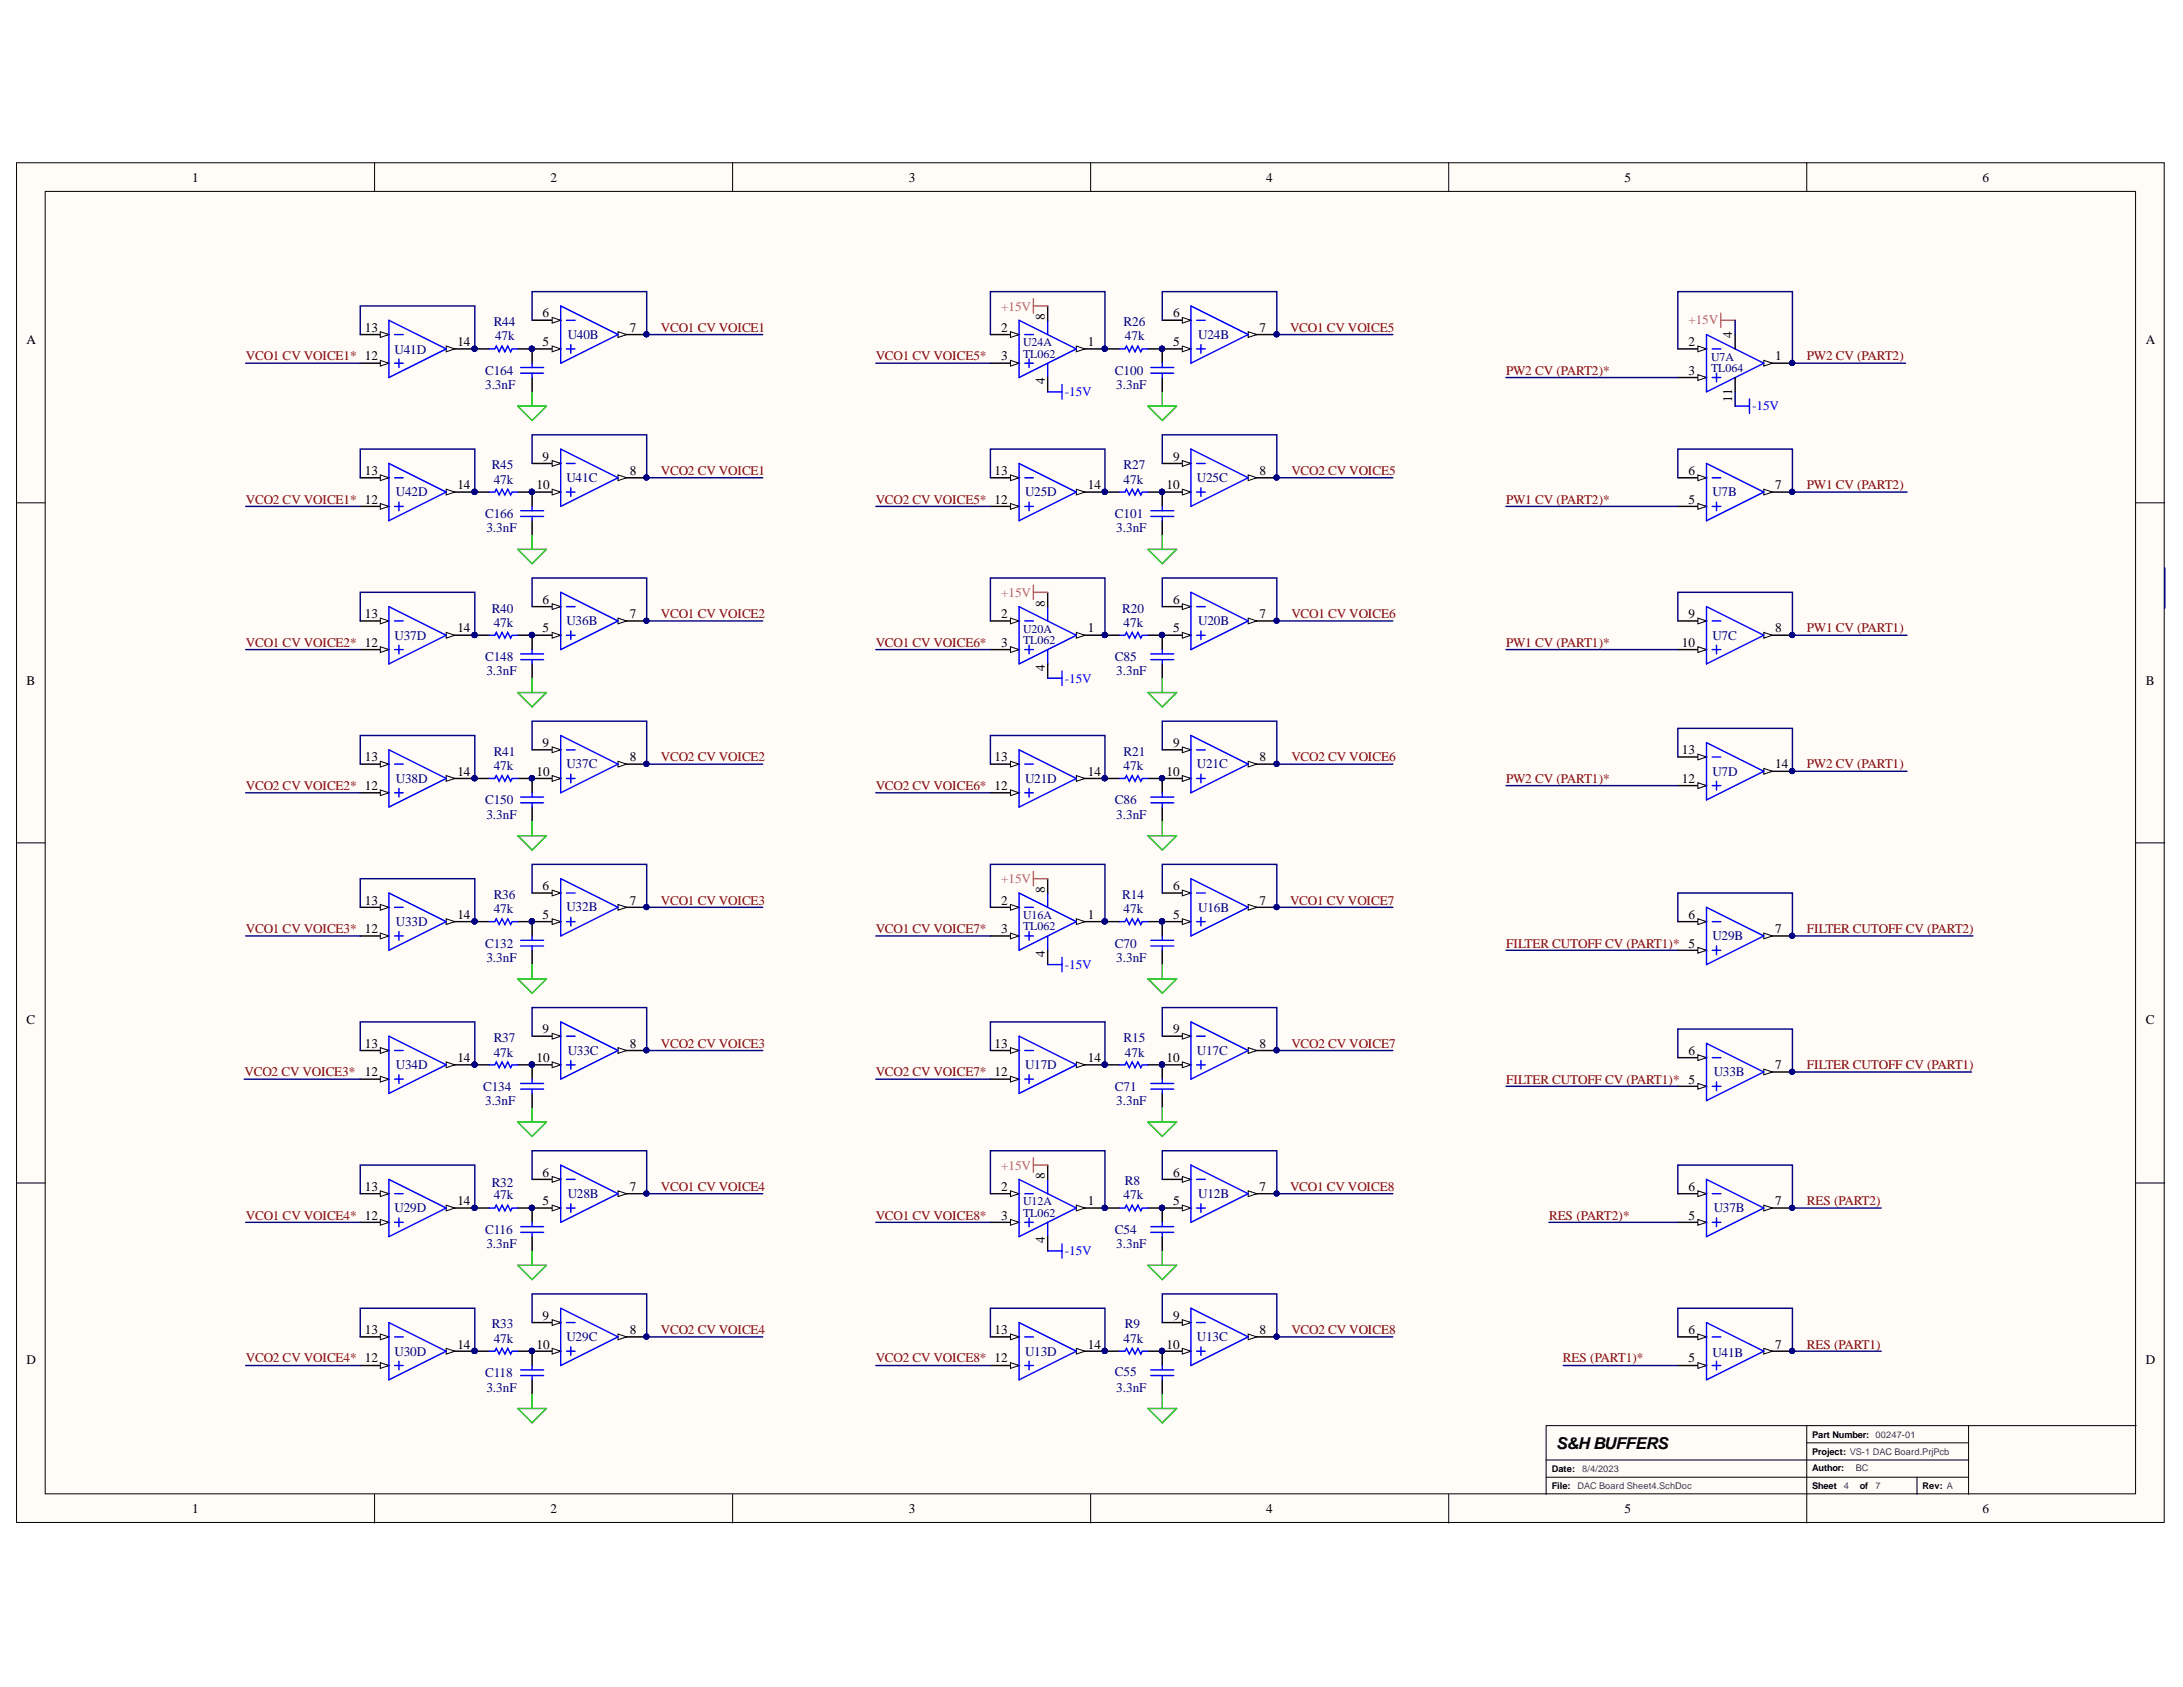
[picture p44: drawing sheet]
<svg xmlns="http://www.w3.org/2000/svg" width="279mm" height="216mm" viewBox="0 0 279 216" stroke-linecap="round" stroke-linejoin="round" font-family="sans-serif">
<defs><g id="words">
<text font-size="2.1" x="199.2" y="185.5">S&amp;HBUFFERS</text>
<g font-size="1.7">
<text x="24.6" y="23.3">1</text>
<text x="70.5" y="23.3">2</text>
<text x="116.3" y="23.3">3</text>
<text x="162.1" y="23.3">4</text>
<text x="207.9" y="23.3">5</text>
<text x="253.8" y="23.3">6</text>
<text x="69.4" y="40.6">6</text>
<text x="133.7" y="41" transform="rotate(-90 133.7 41)">8</text>
<text x="150.1" y="40.6">6</text>
<text x="3.4" y="44.1">A</text>
<text x="46.7" y="42.5">13</text>
<text x="58.5" y="44.3">14</text>
<text x="69.4" y="44.3">5</text>
<text x="80.6" y="42.5">7</text>
<text x="128.1" y="42.5">2</text>
<text x="128.1" y="46.1">3</text>
<text x="139.2" y="44.3">1</text>
<text x="150.1" y="44.3">5</text>
<text x="161.2" y="42.5">7</text>
<text x="216.1" y="44.3">2</text>
<text x="216.1" y="48">3</text>
<text x="221.7" y="43.2" transform="rotate(-90 221.7 43.2)">4</text>
<text x="227.2" y="46.1">1</text>
<text x="274.7" y="44.1">A</text>
<text x="133.7" y="49.1" transform="rotate(-90 133.7 49.1)">4</text>
<text x="221.7" y="51.4" transform="rotate(-90 221.7 51.4)">11</text>
<text x="69.4" y="58.9">9</text>
<text x="150.1" y="58.9">9</text>
<text x="46.7" y="60.8">13</text>
<text x="58.5" y="62.6">14</text>
<text x="68.7" y="62.6">10</text>
<text x="80.6" y="60.8">8</text>
<text x="127.3" y="60.8">13</text>
<text x="139.2" y="62.6">14</text>
<text x="149.3" y="62.6">10</text>
<text x="161.2" y="60.8">8</text>
<text x="216.1" y="60.8">6</text>
<text x="216.1" y="64.4">5</text>
<text x="227.2" y="62.6">7</text>
<text x="69.4" y="77.3">6</text>
<text x="133.7" y="77.6" transform="rotate(-90 133.7 77.6)">8</text>
<text x="150.1" y="77.3">6</text>
<text x="46.7" y="79.2">13</text>
<text x="58.5" y="80.9">14</text>
<text x="69.4" y="80.9">5</text>
<text x="80.6" y="79.2">7</text>
<text x="128.1" y="79.2">2</text>
<text x="128.1" y="82.8">3</text>
<text x="139.2" y="80.9">1</text>
<text x="150.1" y="80.9">5</text>
<text x="161.2" y="79.2">7</text>
<text x="215.3" y="82.8">10</text>
<text x="216.1" y="79.2">9</text>
<text x="227.2" y="80.9">8</text>
<text x="3.4" y="87.6">B</text>
<text x="133.7" y="85.8" transform="rotate(-90 133.7 85.8)">4</text>
<text x="274.7" y="87.6">B</text>
<text x="69.4" y="95.6">9</text>
<text x="150.1" y="95.6">9</text>
<text x="46.7" y="97.4">13</text>
<text x="58.5" y="99.3">14</text>
<text x="68.7" y="99.3">10</text>
<text x="80.6" y="97.4">8</text>
<text x="127.3" y="97.4">13</text>
<text x="139.2" y="99.3">14</text>
<text x="149.3" y="99.3">10</text>
<text x="161.2" y="97.4">8</text>
<text x="215.3" y="96.5">13</text>
<text x="215.3" y="100.2">12</text>
<text x="227.2" y="98.3">14</text>
<text x="69.4" y="113.9">6</text>
<text x="150.1" y="113.9">6</text>
<text x="46.7" y="115.8">13</text>
<text x="58.5" y="117.6">14</text>
<text x="69.4" y="117.6">5</text>
<text x="80.6" y="115.8">7</text>
<text x="128.1" y="115.8">2</text>
<text x="128.1" y="119.4">3</text>
<text x="133.7" y="114.2" transform="rotate(-90 133.7 114.2)">8</text>
<text x="139.2" y="117.6">1</text>
<text x="150.1" y="117.6">5</text>
<text x="161.2" y="115.8">7</text>
<text x="216.1" y="117.6">6</text>
<text x="227.2" y="119.4">7</text>
<text x="133.7" y="122.4" transform="rotate(-90 133.7 122.4)">4</text>
<text x="3.4" y="131.1">C</text>
<text x="274.7" y="131.1">C</text>
<text x="46.7" y="134.1">13</text>
<text x="46.7" y="137.8">12</text>
<text x="58.5" y="135.9">14</text>
<text x="68.7" y="135.9">10</text>
<text x="69.4" y="132.3">9</text>
<text x="80.6" y="134.1">8</text>
<text x="127.3" y="134.1">13</text>
<text x="139.2" y="135.9">14</text>
<text x="149.3" y="135.9">10</text>
<text x="150.1" y="132.3">9</text>
<text x="161.2" y="134.1">8</text>
<text x="216.1" y="135">6</text>
<text x="227.2" y="136.8">7</text>
<text x="46.7" y="152.4">13</text>
<text x="58.5" y="154.2">14</text>
<text x="69.4" y="150.6">6</text>
<text x="69.4" y="154.2">5</text>
<text x="80.6" y="152.4">7</text>
<text x="128.1" y="152.4">2</text>
<text x="133.7" y="150.9" transform="rotate(-90 133.7 150.9)">8</text>
<text x="139.2" y="154.2">1</text>
<text x="150.1" y="150.6">6</text>
<text x="150.1" y="154.2">5</text>
<text x="161.2" y="152.4">7</text>
<text x="216.1" y="152.4">6</text>
<text x="227.2" y="154.2">7</text>
<text x="128.1" y="156.1">3</text>
<text x="133.7" y="159.1" transform="rotate(-90 133.7 159.1)">4</text>
<text x="216.1" y="156.1">5</text>
<text x="46.7" y="170.7">13</text>
<text x="58.5" y="172.6">14</text>
<text x="68.7" y="172.6">10</text>
<text x="69.4" y="168.9">9</text>
<text x="80.6" y="170.7">8</text>
<text x="127.3" y="170.7">13</text>
<text x="139.2" y="172.6">14</text>
<text x="149.3" y="172.6">10</text>
<text x="150.1" y="168.9">9</text>
<text x="161.2" y="170.7">8</text>
<text x="216.1" y="170.7">6</text>
<text x="227.2" y="172.6">7</text>
<text x="3.4" y="174.6">D</text>
<text x="216.1" y="174.4">5</text>
<text x="274.7" y="174.6">D</text>
<text x="24.6" y="193.6">1</text>
<text x="70.5" y="193.6">2</text>
<text x="116.3" y="193.6">3</text>
<text x="162.1" y="193.6">4</text>
<text x="207.9" y="193.6">5</text>
<text x="253.8" y="193.6">6</text>
</g>
<g font-size="1.7" fill="#000080">
<text x="63.2" y="41.7">R44</text>
<text x="143.8" y="41.7">R26</text>
<text x="50.5" y="45.2">U41D</text>
<text x="62.1" y="48">C164</text>
<text x="63.4" y="43.6">47k</text>
<text x="72.7" y="43.4">U40B</text>
<text x="142.7" y="48">C100</text>
<text x="144" y="43.6">47k</text>
<text x="153.4" y="43.4">U24B</text>
<text x="62.1" y="49.8">3.3nF</text>
<text x="142.9" y="49.8">3.3nF</text>
<text x="50.7" y="63.5">U42D</text>
<text x="62.9" y="60">R45</text>
<text x="63.2" y="61.9">47k</text>
<text x="72.5" y="61.7">U41C</text>
<text x="131.2" y="63.5">U25D</text>
<text x="143.8" y="61.9">47k</text>
<text x="143.8" y="60">R27</text>
<text x="153.2" y="61.7">U25C</text>
<text x="219.2" y="63.5">U7B</text>
<text x="62.1" y="66.3">C166</text>
<text x="62.3" y="68.1">3.3nF</text>
<text x="142.7" y="66.3">C101</text>
<text x="142.9" y="68.1">3.3nF</text>
<text x="50.5" y="81.9">U37D</text>
<text x="62.9" y="78.4">R40</text>
<text x="63.2" y="80.3">47k</text>
<text x="72.5" y="80">U36B</text>
<text x="143.6" y="78.4">R20</text>
<text x="143.8" y="80.3">47k</text>
<text x="153.4" y="80">U20B</text>
<text x="219.2" y="81.9">U7C</text>
<text x="62.1" y="84.6">C148</text>
<text x="62.3" y="86.4">3.3nF</text>
<text x="142.7" y="84.6">C85</text>
<text x="142.9" y="86.4">3.3nF</text>
<text x="50.7" y="100.2">U38D</text>
<text x="63.2" y="98.5">47k</text>
<text x="63.2" y="96.7">R41</text>
<text x="72.5" y="98.3">U37C</text>
<text x="131.2" y="100.2">U21D</text>
<text x="143.8" y="98.5">47k</text>
<text x="143.8" y="96.7">R21</text>
<text x="153.2" y="98.3">U21C</text>
<text x="219.2" y="99.3">U7D</text>
<text x="62.1" y="102.9">C150</text>
<text x="62.3" y="104.8">3.3nF</text>
<text x="142.7" y="102.9">C86</text>
<text x="142.9" y="104.8">3.3nF</text>
<text x="50.7" y="118.5">U33D</text>
<text x="63.2" y="116.9">47k</text>
<text x="63.2" y="115">R36</text>
<text x="72.5" y="116.5">U32B</text>
<text x="143.6" y="115">R14</text>
<text x="143.8" y="116.9">47k</text>
<text x="153.4" y="116.7">U16B</text>
<text x="62.1" y="121.3">C132</text>
<text x="62.3" y="123.1">3.3nF</text>
<text x="142.7" y="121.3">C70</text>
<text x="142.9" y="123.1">3.3nF</text>
<text x="219.2" y="120.3">U29B</text>
<text x="50.7" y="136.8">U34D</text>
<text x="63.2" y="135.2">47k</text>
<text x="63.2" y="133.4">R37</text>
<text x="72.7" y="135">U33C</text>
<text x="131.2" y="136.8">U17D</text>
<text x="143.8" y="133.4">R15</text>
<text x="144" y="135.2">47k</text>
<text x="153.2" y="135">U17C</text>
<text x="219.3" y="137.8">U33B</text>
<text x="61.8" y="139.6">C134</text>
<text x="62.1" y="141.4">3.3nF</text>
<text x="142.7" y="139.6">C71</text>
<text x="142.9" y="141.4">3.3nF</text>
<text x="50.5" y="155.2">U29D</text>
<text x="62.9" y="151.9">R32</text>
<text x="63.2" y="153.5">47k</text>
<text x="72.7" y="153.3">U28B</text>
<text x="143.8" y="153.5">47k</text>
<text x="144" y="151.7">R8</text>
<text x="153.4" y="153.3">U12B</text>
<text x="219.3" y="155.2">U37B</text>
<text x="62.1" y="157.9">C116</text>
<text x="62.3" y="159.7">3.3nF</text>
<text x="142.7" y="157.9">C54</text>
<text x="142.9" y="159.7">3.3nF</text>
<text x="50.5" y="173.5">U30D</text>
<text x="62.9" y="170">R33</text>
<text x="63.2" y="171.8">47k</text>
<text x="72.5" y="171.7">U29C</text>
<text x="131.2" y="173.5">U13D</text>
<text x="143.8" y="171.8">47k</text>
<text x="144" y="170">R9</text>
<text x="153.2" y="171.7">U13C</text>
<text x="219.2" y="173.7">U41B</text>
<text x="62.1" y="176.2">C118</text>
<text x="62.3" y="178.1">3.3nF</text>
<text x="142.7" y="176.1">C55</text>
<text x="142.9" y="178.1">3.3nF</text>
</g>
<g font-size="1.7" fill="#db3381">
<text x="128.1" y="39.7">+15V</text>
<text x="216.1" y="41.5">+15V</text>
<text x="128.1" y="76.4">+15V</text>
<text x="128.1" y="113">+15V</text>
<text x="128.1" y="149.7">+15V</text>
</g>
<g font-size="1.7" fill="#800000">
<text x="31.5" y="46.1">VCO1 CV VOICE1* 12</text>
<text x="84.6" y="42.5">VCO1 CV VOICE1</text>
<text x="112.1" y="46.1">VCO1 CV VOICE5*</text>
<text x="165.1" y="42.5">VCO1 CV VOICE5</text>
<text x="192.8" y="48">PW2 CV (PART2)*</text>
<text x="231.3" y="46.1">PW2 CV (PART2)</text>
<text x="31.5" y="64.4">VCO2 CV VOICE1* 12</text>
<text x="84.6" y="60.8">VCO2 CV VOICE1</text>
<text x="112.1" y="64.4">VCO2 CV VOICE5* 12</text>
<text x="165.3" y="60.8">VCO2 CV VOICE5</text>
<text x="192.8" y="64.4">PW1 CV (PART2)*</text>
<text x="231.3" y="62.6">PW1 CV (PART2)</text>
<text x="31.5" y="82.8">VCO1 CV VOICE2* 12</text>
<text x="84.6" y="79.2">VCO1 CV VOICE2</text>
<text x="112.1" y="82.8">VCO1 CV VOICE6*</text>
<text x="165.3" y="79.2">VCO1 CV VOICE6</text>
<text x="192.8" y="82.8">PW1 CV (PART1)*</text>
<text x="231.3" y="80.9">PW1 CV (PART1)</text>
<text x="31.5" y="101.1">VCO2 CV VOICE2* 12</text>
<text x="84.6" y="97.4">VCO2 CV VOICE2</text>
<text x="112.1" y="101.1">VCO2 CV VOICE6* 12</text>
<text x="165.3" y="97.4">VCO2 CV VOICE6</text>
<text x="192.8" y="100.2">PW2 CV (PART1)*</text>
<text x="231.3" y="98.3">PW2 CV (PART1)</text>
<text x="31.5" y="119.4">VCO1 CV VOICE3* 12</text>
<text x="84.6" y="115.8">VCO1 CV VOICE3</text>
<text x="112.1" y="119.4">VCO1 CV VOICE7*</text>
<text x="165.1" y="115.8">VCO1 CV VOICE7</text>
<text x="231.3" y="119.4">FILTER CUTOFF CV (PART2)</text>
<text x="192.8" y="121.3">FILTER CUTOFF CV (PART1)* 5</text>
<text x="31.3" y="137.8">VCO2 CV VOICE3*</text>
<text x="84.6" y="134.1">VCO2 CV VOICE3</text>
<text x="112.1" y="137.8">VCO2 CV VOICE7* 12</text>
<text x="165.3" y="134.1">VCO2 CV VOICE7</text>
<text x="231.3" y="136.8">FILTER CUTOFF CV (PART1)</text>
<text x="192.8" y="138.7">FILTER CUTOFF CV (PART1)* 5</text>
<text x="84.6" y="152.4">VCO1 CV VOICE4</text>
<text x="165.1" y="152.4">VCO1 CV VOICE8</text>
<text x="231.3" y="154.2">RES (PART2)</text>
<text x="31.5" y="156.1">VCO1 CV VOICE4* 12</text>
<text x="112.1" y="156.1">VCO1 CV VOICE8*</text>
<text x="198.3" y="156.1">RES (PART2)*</text>
<text x="84.6" y="170.7">VCO2 CV VOICE4</text>
<text x="165.3" y="170.7">VCO2 CV VOICE8</text>
<text x="231.3" y="172.6">RES (PART1)</text>
<text x="31.5" y="174.4">VCO2 CV VOICE4* 12</text>
<text x="112.1" y="174.4">VCO2 CV VOICE8* 12</text>
<text x="200" y="174.4">RES (PART1)*</text>
</g>
<g font-size="1.7" fill="#00f">
<text x="136.3" y="50.7">-15V</text>
<text x="224.2" y="52.5">-15V</text>
<text x="136.3" y="87.4">-15V</text>
<text x="136.3" y="124">-15V</text>
<text x="136.3" y="160.7">-15V</text>
</g>
<g font-size="1.5" fill="#000080">
<text x="130.9" y="45.8">TL062</text>
<text x="130.9" y="44.3">U24A</text>
<text x="219" y="47.6">TL064</text>
<text x="219" y="46.2">U7A</text>
<text x="130.9" y="82.5">TL062</text>
<text x="130.9" y="81">U20A</text>
<text x="130.9" y="119.1">TL062</text>
<text x="130.9" y="117.6">U16A</text>
<text x="130.9" y="155.8">TL062</text>
<text x="130.9" y="154.2">U12A</text>
</g>
<g font-size="1.2">
<text x="231.9" y="184">Part Number: 00247-01</text>
<text x="198.6" y="188.4">Date:</text>
<text x="198.6" y="190.6">File:</text>
<text x="231.9" y="190.6">Sheet</text>
<text x="231.9" y="188.3">Author:</text>
<text x="231.9" y="186.2">Project: VS-1 DAC Board.PrjPcb</text>
<text x="238" y="190.6">of</text>
<text x="246.1" y="190.6">Rev: A</text>
</g>
<g font-size="1.2" fill="#434343">
<text x="201.9" y="190.6">DAC Board Sheet4.SchDoc</text>
<text x="202.5" y="188.4">8/4/2023</text>
<text x="236" y="190.6">4</text>
<text x="237.5" y="188.3">BC</text>
<text x="240.1" y="190.6">7</text>
</g>
</g></defs>
<g fill="#fffcf8" stroke="#000" stroke-width=".13">
<path d="M2.1 20.8h274.9v174h-274.9z"/>
<path d="M5.8 24.5h267.5v166.7h-267.5z"/>
</g>
<g fill="none" stroke="#000" stroke-width=".13">
<path d="M47.9 20.8v3.7M93.8 20.8v3.7M139.6 20.8v3.7M185.4 20.8v3.7M231.2 20.8v3.7M2.1 64.4h3.7M273.4 64.4h3.7M2.1 107.9h3.7M273.4 107.9h3.7M2.1 151.4h3.7M273.4 151.4h3.7M47.9 191.3v3.6"/>
<path d="M93.8 191.3v3.6M139.6 191.3v3.6M185.4 191.3v3.6M197.9 189.1h54.1M197.9 186.9h54.1M231.2 182.5v12.4M231.2 184.7h20.8M245.4 189.1v2.2M252 182.5h-54.1v8.8M273.4 182.5h-21.4v8.8"/>
</g>
<path d="M46.1 152.8h3.7" fill="none" stroke="#000" stroke-width=".18"/>
<path d="M48.7 152.4l1.1 .4-1.1 .3z" fill="#fffcf8"/>
<path d="M48.7 152.4l1.1 .4-1.1 .3z" fill="none" stroke="#000" stroke-width=".13"/>
<path d="M46.1 156.4h3.7" fill="none" stroke="#000" stroke-width=".18"/>
<path d="M48.7 156.1l1.1 .3-1.1 .4z" fill="#fffcf8"/>
<path d="M48.7 156.1l1.1 .3-1.1 .4z" fill="none" stroke="#000" stroke-width=".13"/>
<path d="M57.1 154.6h3.7" fill="none" stroke="#000" stroke-width=".18"/>
<path d="M57.1 154.2l1.1 .4-1.1 .4z" fill="#fffcf8"/>
<path d="M57.1 154.2l1.1 .4-1.1 .4z" fill="none" stroke="#000" stroke-width=".13"/>
<circle cx="60.7" cy="154.6" r=".33" fill="#000080" stroke="#000080" stroke-width=".13"/>
<path d="M49.8 150.9l7.3 3.7-7.3 3.7zM50.5 152.8h1.1M50.5 156.4h1.1M51.1 155.9v1.1" fill="none" stroke="#00f" stroke-width=".18"/>
<path d="M46.1 79.5h3.7" fill="none" stroke="#000" stroke-width=".18"/>
<path d="M48.7 79.1l1.1 .4-1.1 .3z" fill="#fffcf8"/>
<path d="M48.7 79.1l1.1 .4-1.1 .3z" fill="none" stroke="#000" stroke-width=".13"/>
<path d="M46.1 83.1h3.7" fill="none" stroke="#000" stroke-width=".18"/>
<path d="M48.7 82.8l1.1 .3-1.1 .4z" fill="#fffcf8"/>
<path d="M48.7 82.8l1.1 .3-1.1 .4z" fill="none" stroke="#000" stroke-width=".13"/>
<path d="M57.1 81.3h3.7" fill="none" stroke="#000" stroke-width=".18"/>
<path d="M57.1 80.9l1.1 .4-1.1 .4z" fill="#fffcf8"/>
<path d="M57.1 80.9l1.1 .4-1.1 .4z" fill="none" stroke="#000" stroke-width=".13"/>
<circle cx="60.7" cy="81.3" r=".33" fill="#000080" stroke="#000080" stroke-width=".13"/>
<path d="M49.8 77.6l7.3 3.7-7.3 3.7zM50.5 79.5h1.1M50.5 83.1h1.1M51.1 82.6v1.1" fill="none" stroke="#00f" stroke-width=".18"/>
<path d="M46.1 116.1h3.7" fill="none" stroke="#000" stroke-width=".18"/>
<path d="M48.7 115.8l1.1 .3-1.1 .4z" fill="#fffcf8"/>
<path d="M48.7 115.8l1.1 .3-1.1 .4z" fill="none" stroke="#000" stroke-width=".13"/>
<path d="M46.1 119.8h3.7" fill="none" stroke="#000" stroke-width=".18"/>
<path d="M48.7 119.4l1.1 .4-1.1 .4z" fill="#fffcf8"/>
<path d="M48.7 119.4l1.1 .4-1.1 .4z" fill="none" stroke="#000" stroke-width=".13"/>
<path d="M57.1 118h3.7" fill="none" stroke="#000" stroke-width=".18"/>
<path d="M57.1 117.6l1.1 .4-1.1 .3z" fill="#fffcf8"/>
<path d="M57.1 117.6l1.1 .4-1.1 .3z" fill="none" stroke="#000" stroke-width=".13"/>
<circle cx="60.7" cy="117.9" r=".33" fill="#000080" stroke="#000080" stroke-width=".13"/>
<path d="M222.1 52h1.8M223.9 51.1v1.8M49.8 114.3l7.3 3.7-7.3 3.6zM50.5 116.1h1.1M50.5 119.8h1.1M51.1 119.2v1.1" fill="none" stroke="#00f" stroke-width=".18"/>
<path d="M220.2 40.1v1.8M220.2 41h1.9" fill="none" stroke="#db3381" stroke-width=".18"/>
<path d="M214.7 44.7h3.7" fill="none" stroke="#000" stroke-width=".18"/>
<path d="M217.3 44.3l1.1 .4-1.1 .3z" fill="#fffcf8"/>
<path d="M217.3 44.3l1.1 .4-1.1 .3z" fill="none" stroke="#000" stroke-width=".13"/>
<path d="M214.7 48.3h3.7" fill="none" stroke="#000" stroke-width=".18"/>
<path d="M217.3 48l1.1 .3-1.1 .4z" fill="#fffcf8"/>
<path d="M217.3 48l1.1 .3-1.1 .4z" fill="none" stroke="#000" stroke-width=".13"/>
<path d="M225.7 46.5h3.7" fill="none" stroke="#000" stroke-width=".18"/>
<path d="M225.7 46.1l1.1 .4-1.1 .4z" fill="#fffcf8"/>
<path d="M225.7 46.1l1.1 .4-1.1 .4z" fill="none" stroke="#000" stroke-width=".13"/>
<circle cx="229.4" cy="46.4" r=".33" fill="#000080" stroke="#000080" stroke-width=".13"/>
<path d="M218.4 42.8l7.3 3.7-7.3 3.6zM219.1 44.7h1.1M219.1 48.3h1.1M219.7 47.8v1.1" fill="none" stroke="#00f" stroke-width=".18"/>
<path d="M222.1 42.8v1.9M222.1 48.3v1.8M214.7 61.1h3.7" fill="none" stroke="#000" stroke-width=".18"/>
<path d="M217.3 60.8l1.1 .3-1.1 .4z" fill="#fffcf8"/>
<path d="M217.3 60.8l1.1 .3-1.1 .4z" fill="none" stroke="#000" stroke-width=".13"/>
<path d="M214.7 64.8h3.7" fill="none" stroke="#000" stroke-width=".18"/>
<path d="M217.3 64.4l1.1 .4-1.1 .4z" fill="#fffcf8"/>
<path d="M217.3 64.4l1.1 .4-1.1 .4z" fill="none" stroke="#000" stroke-width=".13"/>
<path d="M225.7 63h3.7" fill="none" stroke="#000" stroke-width=".18"/>
<path d="M225.7 62.6l1.1 .4-1.1 .3z" fill="#fffcf8"/>
<path d="M225.7 62.6l1.1 .4-1.1 .3z" fill="none" stroke="#000" stroke-width=".13"/>
<circle cx="229.4" cy="62.9" r=".33" fill="#000080" stroke="#000080" stroke-width=".13"/>
<path d="M218.4 59.3l7.3 3.7-7.3 3.6zM219.1 61.1h1.1M219.1 64.8h1.1M219.7 64.3v1.1" fill="none" stroke="#00f" stroke-width=".18"/>
<path d="M214.7 79.5h3.7" fill="none" stroke="#000" stroke-width=".18"/>
<path d="M217.3 79.1l1.1 .4-1.1 .3z" fill="#fffcf8"/>
<path d="M217.3 79.1l1.1 .4-1.1 .3z" fill="none" stroke="#000" stroke-width=".13"/>
<path d="M214.7 83.1h3.7" fill="none" stroke="#000" stroke-width=".18"/>
<path d="M217.3 82.8l1.1 .3-1.1 .4z" fill="#fffcf8"/>
<path d="M217.3 82.8l1.1 .3-1.1 .4z" fill="none" stroke="#000" stroke-width=".13"/>
<path d="M225.7 81.3h3.7" fill="none" stroke="#000" stroke-width=".18"/>
<path d="M225.7 80.9l1.1 .4-1.1 .4z" fill="#fffcf8"/>
<path d="M225.7 80.9l1.1 .4-1.1 .4z" fill="none" stroke="#000" stroke-width=".13"/>
<circle cx="229.4" cy="81.3" r=".33" fill="#000080" stroke="#000080" stroke-width=".13"/>
<path d="M218.4 77.6l7.3 3.7-7.3 3.7zM219.1 79.5h1.1M219.1 83.1h1.1M219.7 82.6v1.1" fill="none" stroke="#00f" stroke-width=".18"/>
<path d="M214.7 96.9h3.7" fill="none" stroke="#000" stroke-width=".18"/>
<path d="M217.3 96.5l1.1 .4-1.1 .3z" fill="#fffcf8"/>
<path d="M217.3 96.5l1.1 .4-1.1 .3z" fill="none" stroke="#000" stroke-width=".13"/>
<path d="M214.7 100.5h3.7" fill="none" stroke="#000" stroke-width=".18"/>
<path d="M217.3 100.2l1.1 .3-1.1 .4z" fill="#fffcf8"/>
<path d="M217.3 100.2l1.1 .3-1.1 .4z" fill="none" stroke="#000" stroke-width=".13"/>
<path d="M225.7 98.7h3.7" fill="none" stroke="#000" stroke-width=".18"/>
<path d="M225.7 98.3l1.1 .4-1.1 .4z" fill="#fffcf8"/>
<path d="M225.7 98.3l1.1 .4-1.1 .4z" fill="none" stroke="#000" stroke-width=".13"/>
<circle cx="229.4" cy="98.7" r=".33" fill="#000080" stroke="#000080" stroke-width=".13"/>
<path d="M218.4 95l7.3 3.7-7.3 3.7zM219.1 96.9h1.1M219.7 100v1.1M219.1 100.5h1.1" fill="none" stroke="#00f" stroke-width=".18"/>
<path d="M46.1 42.8h3.7" fill="none" stroke="#000" stroke-width=".18"/>
<path d="M48.7 42.5l1.1 .3-1.1 .4z" fill="#fffcf8"/>
<path d="M48.7 42.5l1.1 .3-1.1 .4z" fill="none" stroke="#000" stroke-width=".13"/>
<path d="M46.1 46.5h3.7" fill="none" stroke="#000" stroke-width=".18"/>
<path d="M48.7 46.1l1.1 .4-1.1 .4z" fill="#fffcf8"/>
<path d="M48.7 46.1l1.1 .4-1.1 .4z" fill="none" stroke="#000" stroke-width=".13"/>
<path d="M57.1 44.7h3.7" fill="none" stroke="#000" stroke-width=".18"/>
<path d="M57.1 44.3l1.1 .4-1.1 .3z" fill="#fffcf8"/>
<path d="M57.1 44.3l1.1 .4-1.1 .3z" fill="none" stroke="#000" stroke-width=".13"/>
<circle cx="60.7" cy="44.6" r=".33" fill="#000080" stroke="#000080" stroke-width=".13"/>
<path d="M49.8 41l7.3 3.7-7.3 3.6zM50.5 42.8h1.1M50.5 46.5h1.1M51.1 45.9v1.1" fill="none" stroke="#00f" stroke-width=".18"/>
<path d="M68.1 59.3h3.7" fill="none" stroke="#000" stroke-width=".18"/>
<path d="M70.7 58.9l1.1 .4-1.1 .4z" fill="#fffcf8"/>
<path d="M70.7 58.9l1.1 .4-1.1 .4z" fill="none" stroke="#000" stroke-width=".13"/>
<path d="M68.1 63h3.7" fill="none" stroke="#000" stroke-width=".18"/>
<path d="M70.7 62.6l1.1 .4-1.1 .3z" fill="#fffcf8"/>
<path d="M70.7 62.6l1.1 .4-1.1 .3z" fill="none" stroke="#000" stroke-width=".13"/>
<circle cx="68.1" cy="62.9" r=".33" fill="#000080" stroke="#000080" stroke-width=".13"/>
<path d="M79.1 61.1h3.7" fill="none" stroke="#000" stroke-width=".18"/>
<path d="M79.1 60.8l1.1 .3-1.1 .4z" fill="#fffcf8"/>
<path d="M79.1 60.8l1.1 .3-1.1 .4z" fill="none" stroke="#000" stroke-width=".13"/>
<g fill="#000080" stroke="#000080" stroke-width=".13">
<circle cx="82.7" cy="61.1" r=".33"/>
<circle cx="68.1" cy="62.9" r=".33"/>
</g>
<path d="M71.8 57.5l7.3 3.6-7.3 3.7zM72.5 59.3h1.1M72.5 63h1.1M73.1 62.4v1.1" fill="none" stroke="#00f" stroke-width=".18"/>
<path d="M68.1 41h3.7" fill="none" stroke="#000" stroke-width=".18"/>
<path d="M70.7 40.6l1.1 .4-1.1 .4z" fill="#fffcf8"/>
<path d="M70.7 40.6l1.1 .4-1.1 .4z" fill="none" stroke="#000" stroke-width=".13"/>
<path d="M68.1 44.7h3.7" fill="none" stroke="#000" stroke-width=".18"/>
<path d="M70.7 44.3l1.1 .4-1.1 .3z" fill="#fffcf8"/>
<path d="M70.7 44.3l1.1 .4-1.1 .3z" fill="none" stroke="#000" stroke-width=".13"/>
<circle cx="68.1" cy="44.6" r=".33" fill="#000080" stroke="#000080" stroke-width=".13"/>
<path d="M79.1 42.8h3.7" fill="none" stroke="#000" stroke-width=".18"/>
<path d="M79.1 42.5l1.1 .3-1.1 .4z" fill="#fffcf8"/>
<path d="M79.1 42.5l1.1 .3-1.1 .4z" fill="none" stroke="#000" stroke-width=".13"/>
<g fill="#000080" stroke="#000080" stroke-width=".13">
<circle cx="82.7" cy="42.8" r=".33"/>
<circle cx="68.1" cy="44.6" r=".33"/>
</g>
<path d="M71.8 39.2l7.3 3.6-7.3 3.7zM72.5 41h1.1M72.5 44.7h1.1M73.1 44.1v1.1" fill="none" stroke="#00f" stroke-width=".18"/>
<path d="M68.1 77.6h3.7" fill="none" stroke="#000" stroke-width=".18"/>
<path d="M70.7 77.3l1.1 .3-1.1 .4z" fill="#fffcf8"/>
<path d="M70.7 77.3l1.1 .3-1.1 .4z" fill="none" stroke="#000" stroke-width=".13"/>
<path d="M68.1 81.3h3.7" fill="none" stroke="#000" stroke-width=".18"/>
<path d="M70.7 80.9l1.1 .4-1.1 .4z" fill="#fffcf8"/>
<path d="M70.7 80.9l1.1 .4-1.1 .4z" fill="none" stroke="#000" stroke-width=".13"/>
<circle cx="68.1" cy="81.3" r=".33" fill="#000080" stroke="#000080" stroke-width=".13"/>
<path d="M79.1 79.5h3.7" fill="none" stroke="#000" stroke-width=".18"/>
<path d="M79.1 79.1l1.1 .4-1.1 .3z" fill="#fffcf8"/>
<path d="M79.1 79.1l1.1 .4-1.1 .3z" fill="none" stroke="#000" stroke-width=".13"/>
<g fill="#000080" stroke="#000080" stroke-width=".13">
<circle cx="82.7" cy="79.4" r=".33"/>
<circle cx="68.1" cy="81.3" r=".33"/>
</g>
<path d="M71.8 75.8l7.3 3.7-7.3 3.6zM72.5 77.6h1.1M72.5 81.3h1.1M73.1 80.8v1.1" fill="none" stroke="#00f" stroke-width=".18"/>
<path d="M68.1 114.3h3.7" fill="none" stroke="#000" stroke-width=".18"/>
<path d="M70.7 113.9l1.1 .4-1.1 .4z" fill="#fffcf8"/>
<path d="M70.7 113.9l1.1 .4-1.1 .4z" fill="none" stroke="#000" stroke-width=".13"/>
<path d="M68.1 118h3.7" fill="none" stroke="#000" stroke-width=".18"/>
<path d="M70.7 117.6l1.1 .4-1.1 .3z" fill="#fffcf8"/>
<path d="M70.7 117.6l1.1 .4-1.1 .3z" fill="none" stroke="#000" stroke-width=".13"/>
<circle cx="68.1" cy="117.9" r=".33" fill="#000080" stroke="#000080" stroke-width=".13"/>
<path d="M79.1 116.1h3.7" fill="none" stroke="#000" stroke-width=".18"/>
<path d="M79.1 115.8l1.1 .3-1.1 .4z" fill="#fffcf8"/>
<path d="M79.1 115.8l1.1 .3-1.1 .4z" fill="none" stroke="#000" stroke-width=".13"/>
<g fill="#000080" stroke="#000080" stroke-width=".13">
<circle cx="82.7" cy="116.1" r=".33"/>
<circle cx="68.1" cy="117.9" r=".33"/>
</g>
<path d="M71.8 112.5l7.3 3.6-7.3 3.7zM72.5 114.3h1.1M72.5 118h1.1M73.1 117.4v1.1" fill="none" stroke="#00f" stroke-width=".18"/>
<path d="M68.1 150.9h3.7" fill="none" stroke="#000" stroke-width=".18"/>
<path d="M70.7 150.6l1.1 .3-1.1 .4z" fill="#fffcf8"/>
<path d="M70.7 150.6l1.1 .3-1.1 .4z" fill="none" stroke="#000" stroke-width=".13"/>
<path d="M68.1 154.6h3.7" fill="none" stroke="#000" stroke-width=".18"/>
<path d="M70.7 154.2l1.1 .4-1.1 .4z" fill="#fffcf8"/>
<path d="M70.7 154.2l1.1 .4-1.1 .4z" fill="none" stroke="#000" stroke-width=".13"/>
<circle cx="68.1" cy="154.6" r=".33" fill="#000080" stroke="#000080" stroke-width=".13"/>
<path d="M79.1 152.8h3.7" fill="none" stroke="#000" stroke-width=".18"/>
<path d="M79.1 152.4l1.1 .4-1.1 .3z" fill="#fffcf8"/>
<path d="M79.1 152.4l1.1 .4-1.1 .3z" fill="none" stroke="#000" stroke-width=".13"/>
<g fill="#000080" stroke="#000080" stroke-width=".13">
<circle cx="82.7" cy="152.7" r=".33"/>
<circle cx="68.1" cy="154.6" r=".33"/>
<circle cx="60.7" cy="44.6" r=".33"/>
<circle cx="68.1" cy="44.6" r=".33"/>
<circle cx="60.7" cy="62.9" r=".33"/>
<circle cx="68.1" cy="62.9" r=".33"/>
<circle cx="60.7" cy="81.3" r=".33"/>
<circle cx="68.1" cy="81.3" r=".33"/>
<circle cx="60.7" cy="99.6" r=".33"/>
<circle cx="68.1" cy="99.6" r=".33"/>
<circle cx="60.7" cy="117.9" r=".33"/>
<circle cx="68.1" cy="117.9" r=".33"/>
<circle cx="60.7" cy="136.2" r=".33"/>
<circle cx="68.1" cy="136.2" r=".33"/>
<circle cx="60.7" cy="154.6" r=".33"/>
<circle cx="60.7" cy="172.9" r=".33"/>
<circle cx="68.1" cy="172.9" r=".33"/>
</g>
<g fill="none" stroke="#00f" stroke-width=".18">
<path d="M62.6 44.7h.7l.2-.4 .4 .7 .4-.7 .3 .7 .4-.7 .4 .7 .1-.3h.8M66.6 47.8h3M66.6 47h3M68.1 46.5v.5M68.1 47.8v.5M62.6 63h.7l.2-.4 .4 .7 .4-.7 .3 .7 .4-.7 .4 .7 .1-.3h.8M66.6 66.1h3M66.6 65.4h3M68.1 64.8v.6M68.1 66.1v.5M62.6 81.3h.7l.2-.4 .4 .8 .4-.8 .3 .8 .4-.8 .4 .8 .1-.4h.8M62.6 99.6h.7l.2-.3 .4 .7 .4-.7 .3 .7 .4-.7 .4 .7 .1-.4h.8"/>
<path d="M66.6 84.4h3M66.6 83.7h3M68.1 83.1v.6M68.1 84.4v.6M62.6 118h.7l.2-.4 .4 .7 .4-.7 .3 .7 .4-.7 .4 .7 .1-.3h.8M66.6 102.7h3M66.6 102h3M68.1 101.5v.5M68.1 102.7v.6M68.1 119.8v.5M62.6 136.3h.7l.2-.4 .4 .7 .4-.7 .3 .7 .4-.7 .4 .7 .1-.3h.8M66.6 121.1h3"/>
<path d="M66.6 120.3h3M66.6 139.4h3M66.6 138.7h3M68.1 121.1v.5M68.1 138.1v.6M68.1 139.4v.5M62.6 154.6h.7l.2-.4 .4 .8 .4-.8 .3 .8 .4-.8 .4 .8 .1-.4h.8M66.6 157.7h3M66.6 157h3M68.1 156.4v.6M68.1 157.7v.6M71.8 149.1l7.3 3.7-7.3 3.6z"/>
<path d="M72.5 150.9h1.1M72.5 154.6h1.1M73.1 154.1v1.1M62.6 172.9h.7l.2-.3 .4 .7 .4-.7 .3 .7 .4-.7 .4 .7 .1-.4h.8M66.6 176h3M66.6 175.3h3M68.1 174.8v.5M68.1 176v.6"/>
</g>
<g fill="none" stroke="#000" stroke-width=".18">
<path d="M60.8 44.7h1.8M66.3 44.7h1.8v1.8M68.1 48.3v1.8M46.1 61.1h3.7M60.8 63h1.8M66.3 63h1.8v1.8M68.1 66.6v1.9M60.8 81.3h1.8M60.8 99.6h1.8M66.3 81.3h1.8v1.8M66.3 99.6h1.8v1.9M68.1 85v1.8"/>
<path d="M60.8 118h1.8M66.3 118h1.8v1.8M68.1 103.3v1.8M60.8 136.3h1.8M66.3 136.3h1.8v1.8M68.1 121.6v1.8M68.1 139.9v1.9M60.8 154.6h1.8M66.3 154.6h1.8v1.8M68.1 158.3v1.8M60.8 172.9h1.8M66.3 172.9h1.8v1.9"/>
<path d="M68.1 176.6v1.8"/>
</g>
<path d="M48.7 60.8l1.1 .3-1.1 .4z" fill="#fffcf8"/>
<path d="M48.7 60.8l1.1 .3-1.1 .4z" fill="none" stroke="#000" stroke-width=".13"/>
<path d="M46.1 64.8h3.7" fill="none" stroke="#000" stroke-width=".18"/>
<path d="M48.7 64.4l1.1 .4-1.1 .4z" fill="#fffcf8"/>
<path d="M48.7 64.4l1.1 .4-1.1 .4z" fill="none" stroke="#000" stroke-width=".13"/>
<path d="M57.1 63h3.7" fill="none" stroke="#000" stroke-width=".18"/>
<path d="M57.1 62.6l1.1 .4-1.1 .3z" fill="#fffcf8"/>
<path d="M57.1 62.6l1.1 .4-1.1 .3z" fill="none" stroke="#000" stroke-width=".13"/>
<circle cx="60.7" cy="62.9" r=".33" fill="#000080" stroke="#000080" stroke-width=".13"/>
<path d="M49.8 59.3l7.3 3.7-7.3 3.6zM50.5 61.1h1.1M50.5 64.8h1.1M51.1 64.3v1.1" fill="none" stroke="#00f" stroke-width=".18"/>
<path d="M214.7 171.1h3.7" fill="none" stroke="#000" stroke-width=".18"/>
<path d="M217.3 170.7l1.1 .4-1.1 .4z" fill="#fffcf8"/>
<path d="M217.3 170.7l1.1 .4-1.1 .4z" fill="none" stroke="#000" stroke-width=".13"/>
<path d="M214.7 174.8h3.7" fill="none" stroke="#000" stroke-width=".18"/>
<path d="M217.3 174.4l1.1 .4-1.1 .3z" fill="#fffcf8"/>
<path d="M217.3 174.4l1.1 .4-1.1 .3z" fill="none" stroke="#000" stroke-width=".13"/>
<path d="M225.7 172.9h3.7" fill="none" stroke="#000" stroke-width=".18"/>
<path d="M225.7 172.6l1.1 .3-1.1 .4z" fill="#fffcf8"/>
<path d="M225.7 172.6l1.1 .3-1.1 .4z" fill="none" stroke="#000" stroke-width=".13"/>
<circle cx="229.4" cy="172.9" r=".33" fill="#000080" stroke="#000080" stroke-width=".13"/>
<path d="M218.4 169.3l7.3 3.6-7.3 3.7zM219.1 171.1h1.1M219.1 174.8h1.1M219.7 174.2v1.1" fill="none" stroke="#00f" stroke-width=".18"/>
<path d="M68.1 96h3.7" fill="none" stroke="#000" stroke-width=".18"/>
<path d="M70.7 95.6l1.1 .4-1.1 .3z" fill="#fffcf8"/>
<path d="M70.7 95.6l1.1 .4-1.1 .3z" fill="none" stroke="#000" stroke-width=".13"/>
<path d="M68.1 99.6h3.7" fill="none" stroke="#000" stroke-width=".18"/>
<path d="M70.7 99.3l1.1 .3-1.1 .4z" fill="#fffcf8"/>
<path d="M70.7 99.3l1.1 .3-1.1 .4z" fill="none" stroke="#000" stroke-width=".13"/>
<circle cx="68.1" cy="99.6" r=".33" fill="#000080" stroke="#000080" stroke-width=".13"/>
<path d="M79.1 97.8h3.7" fill="none" stroke="#000" stroke-width=".18"/>
<path d="M79.1 97.4l1.1 .4-1.1 .4z" fill="#fffcf8"/>
<path d="M79.1 97.4l1.1 .4-1.1 .4z" fill="none" stroke="#000" stroke-width=".13"/>
<g fill="#000080" stroke="#000080" stroke-width=".13">
<circle cx="82.7" cy="97.8" r=".33"/>
<circle cx="68.1" cy="99.6" r=".33"/>
</g>
<path d="M71.8 94.1l7.3 3.7-7.3 3.7zM72.5 96h1.1M72.5 99.6h1.1M73.1 99.1v1.1" fill="none" stroke="#00f" stroke-width=".18"/>
<path d="M46.1 97.8h3.7" fill="none" stroke="#000" stroke-width=".18"/>
<path d="M48.7 97.4l1.1 .4-1.1 .4z" fill="#fffcf8"/>
<path d="M48.7 97.4l1.1 .4-1.1 .4z" fill="none" stroke="#000" stroke-width=".13"/>
<path d="M46.1 101.5h3.7" fill="none" stroke="#000" stroke-width=".18"/>
<path d="M48.7 101.1l1.1 .4-1.1 .3z" fill="#fffcf8"/>
<path d="M48.7 101.1l1.1 .4-1.1 .3z" fill="none" stroke="#000" stroke-width=".13"/>
<path d="M57.1 99.6h3.7" fill="none" stroke="#000" stroke-width=".18"/>
<path d="M57.1 99.3l1.1 .3-1.1 .4z" fill="#fffcf8"/>
<path d="M57.1 99.3l1.1 .3-1.1 .4z" fill="none" stroke="#000" stroke-width=".13"/>
<circle cx="60.7" cy="99.6" r=".33" fill="#000080" stroke="#000080" stroke-width=".13"/>
<path d="M49.8 96l7.3 3.6-7.3 3.7zM50.5 97.8h1.1M50.5 101.5h1.1M51.1 100.9v1.1" fill="none" stroke="#00f" stroke-width=".18"/>
<path d="M214.7 152.8h3.7" fill="none" stroke="#000" stroke-width=".18"/>
<path d="M217.3 152.4l1.1 .4-1.1 .3z" fill="#fffcf8"/>
<path d="M217.3 152.4l1.1 .4-1.1 .3z" fill="none" stroke="#000" stroke-width=".13"/>
<path d="M214.7 156.4h3.7" fill="none" stroke="#000" stroke-width=".18"/>
<path d="M217.3 156.1l1.1 .3-1.1 .4z" fill="#fffcf8"/>
<path d="M217.3 156.1l1.1 .3-1.1 .4z" fill="none" stroke="#000" stroke-width=".13"/>
<path d="M225.7 154.6h3.7" fill="none" stroke="#000" stroke-width=".18"/>
<path d="M225.7 154.2l1.1 .4-1.1 .4z" fill="#fffcf8"/>
<path d="M225.7 154.2l1.1 .4-1.1 .4z" fill="none" stroke="#000" stroke-width=".13"/>
<circle cx="229.4" cy="154.6" r=".33" fill="#000080" stroke="#000080" stroke-width=".13"/>
<path d="M218.4 150.9l7.3 3.7-7.3 3.7zM219.1 152.8h1.1M219.1 156.4h1.1M219.7 155.9v1.1" fill="none" stroke="#00f" stroke-width=".18"/>
<path d="M68.1 132.6h3.7" fill="none" stroke="#000" stroke-width=".18"/>
<path d="M70.7 132.2l1.1 .4-1.1 .4z" fill="#fffcf8"/>
<path d="M70.7 132.2l1.1 .4-1.1 .4z" fill="none" stroke="#000" stroke-width=".13"/>
<path d="M68.1 136.3h3.7" fill="none" stroke="#000" stroke-width=".18"/>
<path d="M70.7 135.9l1.1 .4-1.1 .3z" fill="#fffcf8"/>
<path d="M70.7 135.9l1.1 .4-1.1 .3z" fill="none" stroke="#000" stroke-width=".13"/>
<circle cx="68.1" cy="136.2" r=".33" fill="#000080" stroke="#000080" stroke-width=".13"/>
<path d="M79.1 134.4h3.7" fill="none" stroke="#000" stroke-width=".18"/>
<path d="M79.1 134.1l1.1 .3-1.1 .4z" fill="#fffcf8"/>
<path d="M79.1 134.1l1.1 .3-1.1 .4z" fill="none" stroke="#000" stroke-width=".13"/>
<g fill="#000080" stroke="#000080" stroke-width=".13">
<circle cx="82.7" cy="134.4" r=".33"/>
<circle cx="68.1" cy="136.2" r=".33"/>
</g>
<path d="M71.8 130.8l7.3 3.6-7.3 3.7zM72.5 132.6h1.1M72.5 136.3h1.1M73.1 135.7v1.1" fill="none" stroke="#00f" stroke-width=".18"/>
<path d="M46.1 134.4h3.7" fill="none" stroke="#000" stroke-width=".18"/>
<path d="M48.7 134.1l1.1 .3-1.1 .4z" fill="#fffcf8"/>
<path d="M48.7 134.1l1.1 .3-1.1 .4z" fill="none" stroke="#000" stroke-width=".13"/>
<path d="M46.1 138.1h3.7" fill="none" stroke="#000" stroke-width=".18"/>
<path d="M48.7 137.7l1.1 .4-1.1 .4z" fill="#fffcf8"/>
<path d="M48.7 137.7l1.1 .4-1.1 .4z" fill="none" stroke="#000" stroke-width=".13"/>
<path d="M57.1 136.3h3.7" fill="none" stroke="#000" stroke-width=".18"/>
<path d="M57.1 135.9l1.1 .4-1.1 .3z" fill="#fffcf8"/>
<path d="M57.1 135.9l1.1 .4-1.1 .3z" fill="none" stroke="#000" stroke-width=".13"/>
<circle cx="60.7" cy="136.2" r=".33" fill="#000080" stroke="#000080" stroke-width=".13"/>
<path d="M49.8 132.6l7.3 3.7-7.3 3.6zM50.5 134.4h1.1M50.5 138.1h1.1M51.1 137.6v1.1" fill="none" stroke="#00f" stroke-width=".18"/>
<path d="M68.1 169.3h3.7" fill="none" stroke="#000" stroke-width=".18"/>
<path d="M70.7 168.9l1.1 .4-1.1 .3z" fill="#fffcf8"/>
<path d="M70.7 168.9l1.1 .4-1.1 .3z" fill="none" stroke="#000" stroke-width=".13"/>
<path d="M68.1 172.9h3.7" fill="none" stroke="#000" stroke-width=".18"/>
<path d="M70.7 172.6l1.1 .3-1.1 .4z" fill="#fffcf8"/>
<path d="M70.7 172.6l1.1 .3-1.1 .4z" fill="none" stroke="#000" stroke-width=".13"/>
<circle cx="68.1" cy="172.9" r=".33" fill="#000080" stroke="#000080" stroke-width=".13"/>
<path d="M79.1 171.1h3.7" fill="none" stroke="#000" stroke-width=".18"/>
<path d="M79.1 170.7l1.1 .4-1.1 .4z" fill="#fffcf8"/>
<path d="M79.1 170.7l1.1 .4-1.1 .4z" fill="none" stroke="#000" stroke-width=".13"/>
<g fill="#000080" stroke="#000080" stroke-width=".13">
<circle cx="82.7" cy="171.1" r=".33"/>
<circle cx="68.1" cy="172.9" r=".33"/>
</g>
<path d="M71.8 167.4l7.3 3.7-7.3 3.7zM72.5 169.3h1.1M72.5 172.9h1.1M73.1 172.4v1.1" fill="none" stroke="#00f" stroke-width=".18"/>
<path d="M214.7 118h3.7" fill="none" stroke="#000" stroke-width=".18"/>
<path d="M217.3 117.6l1.1 .4-1.1 .3z" fill="#fffcf8"/>
<path d="M217.3 117.6l1.1 .4-1.1 .3z" fill="none" stroke="#000" stroke-width=".13"/>
<path d="M214.7 121.6h3.7" fill="none" stroke="#000" stroke-width=".18"/>
<path d="M217.3 121.3l1.1 .3-1.1 .4z" fill="#fffcf8"/>
<path d="M217.3 121.3l1.1 .3-1.1 .4z" fill="none" stroke="#000" stroke-width=".13"/>
<path d="M225.7 119.8h3.7" fill="none" stroke="#000" stroke-width=".18"/>
<path d="M225.7 119.4l1.1 .4-1.1 .4z" fill="#fffcf8"/>
<path d="M225.7 119.4l1.1 .4-1.1 .4z" fill="none" stroke="#000" stroke-width=".13"/>
<circle cx="229.4" cy="119.8" r=".33" fill="#000080" stroke="#000080" stroke-width=".13"/>
<path d="M218.4 116.1l7.3 3.7-7.3 3.6zM219.1 118h1.1M219.1 121.6h1.1M219.7 121.1v1.1" fill="none" stroke="#00f" stroke-width=".18"/>
<path d="M214.7 135.4h3.7" fill="none" stroke="#000" stroke-width=".18"/>
<path d="M217.3 135l1.1 .4-1.1 .3z" fill="#fffcf8"/>
<path d="M217.3 135l1.1 .4-1.1 .3z" fill="none" stroke="#000" stroke-width=".13"/>
<path d="M214.7 139h3.7" fill="none" stroke="#000" stroke-width=".18"/>
<path d="M217.3 138.7l1.1 .3-1.1 .4z" fill="#fffcf8"/>
<path d="M217.3 138.7l1.1 .3-1.1 .4z" fill="none" stroke="#000" stroke-width=".13"/>
<path d="M225.7 137.2h3.7" fill="none" stroke="#000" stroke-width=".18"/>
<path d="M225.7 136.8l1.1 .4-1.1 .4z" fill="#fffcf8"/>
<path d="M225.7 136.8l1.1 .4-1.1 .4z" fill="none" stroke="#000" stroke-width=".13"/>
<circle cx="229.4" cy="137.2" r=".33" fill="#000080" stroke="#000080" stroke-width=".13"/>
<path d="M218.4 133.5l7.3 3.7-7.3 3.7zM219.1 135.4h1.1M219.1 139h1.1M219.7 138.5v1.1" fill="none" stroke="#00f" stroke-width=".18"/>
<path d="M46.1 171.1h3.7" fill="none" stroke="#000" stroke-width=".18"/>
<path d="M48.7 170.7l1.1 .4-1.1 .4z" fill="#fffcf8"/>
<path d="M48.7 170.7l1.1 .4-1.1 .4z" fill="none" stroke="#000" stroke-width=".13"/>
<path d="M46.1 174.8h3.7" fill="none" stroke="#000" stroke-width=".18"/>
<path d="M48.7 174.4l1.1 .4-1.1 .3z" fill="#fffcf8"/>
<path d="M48.7 174.4l1.1 .4-1.1 .3z" fill="none" stroke="#000" stroke-width=".13"/>
<path d="M57.1 172.9h3.7" fill="none" stroke="#000" stroke-width=".18"/>
<path d="M57.1 172.6l1.1 .3-1.1 .4z" fill="#fffcf8"/>
<path d="M57.1 172.6l1.1 .3-1.1 .4z" fill="none" stroke="#000" stroke-width=".13"/>
<circle cx="60.7" cy="172.9" r=".33" fill="#000080" stroke="#000080" stroke-width=".13"/>
<path d="M49.8 169.3l7.3 3.6-7.3 3.7zM50.5 171.1h1.1M50.5 174.8h1.1M51.1 174.2v1.1" fill="none" stroke="#00f" stroke-width=".18"/>
<path d="M148.8 41h3.6" fill="none" stroke="#000" stroke-width=".18"/>
<path d="M151.3 40.6l1.1 .4-1.1 .4z" fill="#fffcf8"/>
<path d="M151.3 40.6l1.1 .4-1.1 .4z" fill="none" stroke="#000" stroke-width=".13"/>
<path d="M148.8 44.7h3.6" fill="none" stroke="#000" stroke-width=".18"/>
<path d="M151.3 44.3l1.1 .4-1.1 .3z" fill="#fffcf8"/>
<path d="M151.3 44.3l1.1 .4-1.1 .3z" fill="none" stroke="#000" stroke-width=".13"/>
<circle cx="148.7" cy="44.6" r=".33" fill="#000080" stroke="#000080" stroke-width=".13"/>
<path d="M159.8 42.8h3.6" fill="none" stroke="#000" stroke-width=".18"/>
<path d="M159.8 42.5l1.1 .3-1.1 .4z" fill="#fffcf8"/>
<path d="M159.8 42.5l1.1 .3-1.1 .4z" fill="none" stroke="#000" stroke-width=".13"/>
<g fill="#000080" stroke="#000080" stroke-width=".13">
<circle cx="163.4" cy="42.8" r=".33"/>
<circle cx="148.7" cy="44.6" r=".33"/>
</g>
<path d="M152.4 39.2l7.4 3.6-7.4 3.7zM153.2 41h1.1M153.2 44.7h1.1M153.7 44.1v1.1" fill="none" stroke="#00f" stroke-width=".18"/>
<path d="M148.8 77.6h3.6" fill="none" stroke="#000" stroke-width=".18"/>
<path d="M151.3 77.3l1.1 .3-1.1 .4z" fill="#fffcf8"/>
<path d="M151.3 77.3l1.1 .3-1.1 .4z" fill="none" stroke="#000" stroke-width=".13"/>
<path d="M148.8 81.3h3.6" fill="none" stroke="#000" stroke-width=".18"/>
<path d="M151.3 80.9l1.1 .4-1.1 .4z" fill="#fffcf8"/>
<path d="M151.3 80.9l1.1 .4-1.1 .4z" fill="none" stroke="#000" stroke-width=".13"/>
<circle cx="148.7" cy="81.3" r=".33" fill="#000080" stroke="#000080" stroke-width=".13"/>
<path d="M159.8 79.5h3.6" fill="none" stroke="#000" stroke-width=".18"/>
<path d="M159.8 79.1l1.1 .4-1.1 .3z" fill="#fffcf8"/>
<path d="M159.8 79.1l1.1 .4-1.1 .3z" fill="none" stroke="#000" stroke-width=".13"/>
<g fill="#000080" stroke="#000080" stroke-width=".13">
<circle cx="163.4" cy="79.4" r=".33"/>
<circle cx="148.7" cy="81.3" r=".33"/>
</g>
<path d="M152.4 75.8l7.4 3.7-7.4 3.6zM153.2 77.6h1.1M153.2 81.3h1.1M153.7 80.8v1.1" fill="none" stroke="#00f" stroke-width=".18"/>
<path d="M148.8 114.3h3.6" fill="none" stroke="#000" stroke-width=".18"/>
<path d="M151.3 113.9l1.1 .4-1.1 .4z" fill="#fffcf8"/>
<path d="M151.3 113.9l1.1 .4-1.1 .4z" fill="none" stroke="#000" stroke-width=".13"/>
<path d="M148.8 118h3.6" fill="none" stroke="#000" stroke-width=".18"/>
<path d="M151.3 117.6l1.1 .4-1.1 .3z" fill="#fffcf8"/>
<path d="M151.3 117.6l1.1 .4-1.1 .3z" fill="none" stroke="#000" stroke-width=".13"/>
<circle cx="148.7" cy="117.9" r=".33" fill="#000080" stroke="#000080" stroke-width=".13"/>
<path d="M159.8 116.1h3.6" fill="none" stroke="#000" stroke-width=".18"/>
<path d="M159.8 115.8l1.1 .3-1.1 .4z" fill="#fffcf8"/>
<path d="M159.8 115.8l1.1 .3-1.1 .4z" fill="none" stroke="#000" stroke-width=".13"/>
<g fill="#000080" stroke="#000080" stroke-width=".13">
<circle cx="163.4" cy="116.1" r=".33"/>
<circle cx="148.7" cy="117.9" r=".33"/>
</g>
<path d="M152.4 112.5l7.4 3.6-7.4 3.7zM153.2 114.3h1.1M153.2 118h1.1M153.7 117.4v1.1" fill="none" stroke="#00f" stroke-width=".18"/>
<path d="M148.8 150.9h3.6" fill="none" stroke="#000" stroke-width=".18"/>
<path d="M151.3 150.6l1.1 .3-1.1 .4z" fill="#fffcf8"/>
<path d="M151.3 150.6l1.1 .3-1.1 .4z" fill="none" stroke="#000" stroke-width=".13"/>
<path d="M148.8 154.6h3.6" fill="none" stroke="#000" stroke-width=".18"/>
<path d="M151.3 154.2l1.1 .4-1.1 .4z" fill="#fffcf8"/>
<path d="M151.3 154.2l1.1 .4-1.1 .4z" fill="none" stroke="#000" stroke-width=".13"/>
<circle cx="148.7" cy="154.6" r=".33" fill="#000080" stroke="#000080" stroke-width=".13"/>
<path d="M159.8 152.8h3.6" fill="none" stroke="#000" stroke-width=".18"/>
<path d="M159.8 152.4l1.1 .4-1.1 .3z" fill="#fffcf8"/>
<path d="M159.8 152.4l1.1 .4-1.1 .3z" fill="none" stroke="#000" stroke-width=".13"/>
<g fill="#000080" stroke="#000080" stroke-width=".13">
<circle cx="163.4" cy="152.7" r=".33"/>
<circle cx="148.7" cy="154.6" r=".33"/>
</g>
<path d="M152.4 149.1l7.4 3.7-7.4 3.6zM153.2 150.9h1.1M153.2 154.6h1.1M153.7 154.1v1.1" fill="none" stroke="#00f" stroke-width=".18"/>
<path d="M148.8 59.3h3.6" fill="none" stroke="#000" stroke-width=".18"/>
<path d="M151.3 58.9l1.1 .4-1.1 .4z" fill="#fffcf8"/>
<path d="M151.3 58.9l1.1 .4-1.1 .4z" fill="none" stroke="#000" stroke-width=".13"/>
<path d="M148.8 63h3.6" fill="none" stroke="#000" stroke-width=".18"/>
<path d="M151.3 62.6l1.1 .4-1.1 .3z" fill="#fffcf8"/>
<path d="M151.3 62.6l1.1 .4-1.1 .3z" fill="none" stroke="#000" stroke-width=".13"/>
<circle cx="148.7" cy="62.9" r=".33" fill="#000080" stroke="#000080" stroke-width=".13"/>
<path d="M159.8 61.1h3.6" fill="none" stroke="#000" stroke-width=".18"/>
<path d="M159.8 60.8l1.1 .3-1.1 .4z" fill="#fffcf8"/>
<path d="M159.8 60.8l1.1 .3-1.1 .4z" fill="none" stroke="#000" stroke-width=".13"/>
<g fill="#000080" stroke="#000080" stroke-width=".13">
<circle cx="163.4" cy="61.1" r=".33"/>
<circle cx="148.7" cy="62.9" r=".33"/>
</g>
<path d="M152.4 57.5l7.4 3.6-7.4 3.7zM153.2 59.3h1.1M153.2 63h1.1M153.7 62.4v1.1" fill="none" stroke="#00f" stroke-width=".18"/>
<path d="M148.8 96h3.6" fill="none" stroke="#000" stroke-width=".18"/>
<path d="M151.3 95.6l1.1 .4-1.1 .3z" fill="#fffcf8"/>
<path d="M151.3 95.6l1.1 .4-1.1 .3z" fill="none" stroke="#000" stroke-width=".13"/>
<path d="M148.8 99.6h3.6" fill="none" stroke="#000" stroke-width=".18"/>
<path d="M151.3 99.3l1.1 .3-1.1 .4z" fill="#fffcf8"/>
<path d="M151.3 99.3l1.1 .3-1.1 .4z" fill="none" stroke="#000" stroke-width=".13"/>
<circle cx="148.7" cy="99.6" r=".33" fill="#000080" stroke="#000080" stroke-width=".13"/>
<path d="M159.8 97.8h3.6" fill="none" stroke="#000" stroke-width=".18"/>
<path d="M159.8 97.4l1.1 .4-1.1 .4z" fill="#fffcf8"/>
<path d="M159.8 97.4l1.1 .4-1.1 .4z" fill="none" stroke="#000" stroke-width=".13"/>
<g fill="#000080" stroke="#000080" stroke-width=".13">
<circle cx="163.4" cy="97.8" r=".33"/>
<circle cx="148.7" cy="99.6" r=".33"/>
</g>
<path d="M152.4 94.1l7.4 3.7-7.4 3.7zM153.2 96h1.1M153.2 99.6h1.1M153.7 99.1v1.1" fill="none" stroke="#00f" stroke-width=".18"/>
<path d="M148.8 132.6h3.6" fill="none" stroke="#000" stroke-width=".18"/>
<path d="M151.3 132.2l1.1 .4-1.1 .4z" fill="#fffcf8"/>
<path d="M151.3 132.2l1.1 .4-1.1 .4z" fill="none" stroke="#000" stroke-width=".13"/>
<path d="M148.8 136.3h3.6" fill="none" stroke="#000" stroke-width=".18"/>
<path d="M151.3 135.9l1.1 .4-1.1 .3z" fill="#fffcf8"/>
<path d="M151.3 135.9l1.1 .4-1.1 .3z" fill="none" stroke="#000" stroke-width=".13"/>
<circle cx="148.7" cy="136.2" r=".33" fill="#000080" stroke="#000080" stroke-width=".13"/>
<path d="M159.8 134.4h3.6" fill="none" stroke="#000" stroke-width=".18"/>
<path d="M159.8 134.1l1.1 .3-1.1 .4z" fill="#fffcf8"/>
<path d="M159.8 134.1l1.1 .3-1.1 .4z" fill="none" stroke="#000" stroke-width=".13"/>
<g fill="#000080" stroke="#000080" stroke-width=".13">
<circle cx="163.4" cy="134.4" r=".33"/>
<circle cx="148.7" cy="136.2" r=".33"/>
</g>
<path d="M152.4 130.8l7.4 3.6-7.4 3.7zM153.2 132.6h1.1M153.2 136.3h1.1M153.7 135.7v1.1" fill="none" stroke="#00f" stroke-width=".18"/>
<path d="M148.8 169.3h3.6" fill="none" stroke="#000" stroke-width=".18"/>
<path d="M151.3 168.9l1.1 .4-1.1 .3z" fill="#fffcf8"/>
<path d="M151.3 168.9l1.1 .4-1.1 .3z" fill="none" stroke="#000" stroke-width=".13"/>
<path d="M148.8 172.9h3.6" fill="none" stroke="#000" stroke-width=".18"/>
<path d="M151.3 172.6l1.1 .3-1.1 .4z" fill="#fffcf8"/>
<path d="M151.3 172.6l1.1 .3-1.1 .4z" fill="none" stroke="#000" stroke-width=".13"/>
<circle cx="148.7" cy="172.9" r=".33" fill="#000080" stroke="#000080" stroke-width=".13"/>
<path d="M159.8 171.1h3.6" fill="none" stroke="#000" stroke-width=".18"/>
<path d="M159.8 170.7l1.1 .4-1.1 .4z" fill="#fffcf8"/>
<path d="M159.8 170.7l1.1 .4-1.1 .4z" fill="none" stroke="#000" stroke-width=".13"/>
<g fill="#000080" stroke="#000080" stroke-width=".13">
<circle cx="163.4" cy="171.1" r=".33"/>
<circle cx="148.7" cy="172.9" r=".33"/>
<circle cx="141.4" cy="44.6" r=".33"/>
<circle cx="148.7" cy="44.6" r=".33"/>
<circle cx="141.4" cy="62.9" r=".33"/>
<circle cx="148.7" cy="62.9" r=".33"/>
<circle cx="141.4" cy="81.3" r=".33"/>
<circle cx="148.7" cy="81.3" r=".33"/>
<circle cx="141.4" cy="99.6" r=".33"/>
<circle cx="148.7" cy="99.6" r=".33"/>
<circle cx="141.4" cy="117.9" r=".33"/>
<circle cx="148.7" cy="117.9" r=".33"/>
<circle cx="141.4" cy="136.2" r=".33"/>
<circle cx="148.7" cy="136.2" r=".33"/>
<circle cx="141.4" cy="154.6" r=".33"/>
<circle cx="148.7" cy="154.6" r=".33"/>
<circle cx="141.4" cy="172.9" r=".33"/>
</g>
<g fill="none" stroke="#00f" stroke-width=".18">
<path d="M143.3 44.7h.7l.2-.4 .3 .7 .4-.7 .4 .7 .3-.7 .4 .7 .2-.3h.7M147.3 47.8h2.9M147.3 47h2.9M148.8 46.5v.5M148.8 47.8v.5M143.3 63h.7l.2-.4 .3 .7 .4-.7 .4 .7 .3-.7 .4 .7 .2-.3h.7M147.3 66.1h2.9M147.3 65.4h2.9M148.8 64.8v.6M148.8 66.1v.5M143.3 81.3h.7l.2-.4 .3 .8 .4-.8 .4 .8 .3-.8 .4 .8 .2-.4h.7M143.3 99.6h.7l.2-.3 .3 .7 .4-.7 .4 .7 .3-.7 .4 .7 .2-.4h.7"/>
<path d="M147.3 84.4h2.9M147.3 83.7h2.9M148.8 83.1v.6M148.8 84.4v.6M143.3 118h.7l.2-.4 .3 .7 .4-.7 .4 .7 .3-.7 .4 .7 .2-.3h.7M147.3 102.7h2.9M147.3 102h2.9M148.8 101.5v.5M148.8 102.7v.6M148.8 119.8v.5M143.3 136.3h.7l.2-.4 .3 .7 .4-.7 .4 .7 .3-.7 .4 .7 .2-.3h.7M147.3 121.1h2.9"/>
<path d="M147.3 120.3h2.9M147.3 139.4h2.9M147.3 138.7h2.9M148.8 121.1v.5M148.8 138.1v.6M148.8 139.4v.5M143.3 154.6h.7l.2-.4 .3 .8 .4-.8 .4 .8 .3-.8 .4 .8 .2-.4h.7M147.3 157.7h2.9M147.3 157h2.9M148.8 156.4v.6M148.8 157.7v.6M143.3 172.9h.7l.2-.3 .3 .7 .4-.7 .4 .7 .3-.7 .4 .7 .2-.4h.7"/>
<path d="M147.3 176h2.9M147.3 175.3h2.9M148.8 174.8v.5M148.8 176v.6M152.4 167.4l7.4 3.7-7.4 3.7zM153.2 169.3h1.1M153.2 172.9h1.1M153.7 172.4v1.1"/>
</g>
<g fill="none" stroke="#000" stroke-width=".18">
<path d="M126.8 42.8h3.6M141.4 44.7h1.9M146.9 44.7h1.9v1.8M148.8 48.3v1.8M141.4 63h1.9M146.9 63h1.9v1.8M148.8 66.6v1.9M141.4 81.3h1.9M141.4 99.6h1.9M146.9 81.3h1.9v1.8M146.9 99.6h1.9v1.9M148.8 85v1.8"/>
<path d="M141.4 118h1.9M146.9 118h1.9v1.8M148.8 103.3v1.8M141.4 136.3h1.9M146.9 136.3h1.9v1.8M148.8 121.6v1.8M148.8 139.9v1.9M141.4 154.6h1.9M146.9 154.6h1.9v1.8M148.8 158.3v1.8M141.4 172.9h1.9M146.9 172.9h1.9v1.9"/>
<path d="M148.8 176.6v1.8"/>
</g>
<path d="M129.3 42.5l1.1 .3-1.1 .4z" fill="#fffcf8"/>
<path d="M129.3 42.5l1.1 .3-1.1 .4z" fill="none" stroke="#000" stroke-width=".13"/>
<path d="M126.8 46.5h3.6" fill="none" stroke="#000" stroke-width=".18"/>
<path d="M129.3 46.1l1.1 .4-1.1 .4z" fill="#fffcf8"/>
<path d="M129.3 46.1l1.1 .4-1.1 .4z" fill="none" stroke="#000" stroke-width=".13"/>
<path d="M137.8 44.7h3.6" fill="none" stroke="#000" stroke-width=".18"/>
<path d="M137.8 44.3l1.1 .4-1.1 .3z" fill="#fffcf8"/>
<path d="M137.8 44.3l1.1 .4-1.1 .3z" fill="none" stroke="#000" stroke-width=".13"/>
<circle cx="141.4" cy="44.6" r=".33" fill="#000080" stroke="#000080" stroke-width=".13"/>
<path d="M130.4 41l7.4 3.7-7.4 3.6zM131.2 42.8h1.1M131.2 46.5h1.1M131.7 45.9v1.1M134.1 41v1.8M134.1 46.5v1.8" fill="none" stroke="#00f" stroke-width=".18"/>
<path d="M134.1 39.2v1.8M134.1 48.3v1.8M126.8 79.5h3.6" fill="none" stroke="#000" stroke-width=".18"/>
<path d="M129.3 79.1l1.1 .4-1.1 .3z" fill="#fffcf8"/>
<path d="M129.3 79.1l1.1 .4-1.1 .3z" fill="none" stroke="#000" stroke-width=".13"/>
<path d="M126.8 83.1h3.6" fill="none" stroke="#000" stroke-width=".18"/>
<path d="M129.3 82.8l1.1 .3-1.1 .4z" fill="#fffcf8"/>
<path d="M129.3 82.8l1.1 .3-1.1 .4z" fill="none" stroke="#000" stroke-width=".13"/>
<path d="M137.8 81.3h3.6" fill="none" stroke="#000" stroke-width=".18"/>
<path d="M137.8 80.9l1.1 .4-1.1 .4z" fill="#fffcf8"/>
<path d="M137.8 80.9l1.1 .4-1.1 .4z" fill="none" stroke="#000" stroke-width=".13"/>
<circle cx="141.4" cy="81.3" r=".33" fill="#000080" stroke="#000080" stroke-width=".13"/>
<path d="M130.4 77.6l7.4 3.7-7.4 3.7zM131.2 79.5h1.1M134.1 77.6v1.9M131.2 83.1h1.1M131.7 82.6v1.1M134.1 83.1v1.9" fill="none" stroke="#00f" stroke-width=".18"/>
<path d="M134.1 75.8v1.8M134.1 85v1.8M126.8 116.1h3.6" fill="none" stroke="#000" stroke-width=".18"/>
<path d="M129.3 115.8l1.1 .3-1.1 .4z" fill="#fffcf8"/>
<path d="M129.3 115.8l1.1 .3-1.1 .4z" fill="none" stroke="#000" stroke-width=".13"/>
<path d="M126.8 119.8h3.6" fill="none" stroke="#000" stroke-width=".18"/>
<path d="M129.3 119.4l1.1 .4-1.1 .4z" fill="#fffcf8"/>
<path d="M129.3 119.4l1.1 .4-1.1 .4z" fill="none" stroke="#000" stroke-width=".13"/>
<path d="M137.8 118h3.6" fill="none" stroke="#000" stroke-width=".18"/>
<path d="M137.8 117.6l1.1 .4-1.1 .3z" fill="#fffcf8"/>
<path d="M137.8 117.6l1.1 .4-1.1 .3z" fill="none" stroke="#000" stroke-width=".13"/>
<circle cx="141.4" cy="117.9" r=".33" fill="#000080" stroke="#000080" stroke-width=".13"/>
<path d="M130.4 114.3l7.4 3.7-7.4 3.6zM131.2 116.1h1.1M131.2 119.8h1.1M131.7 119.2v1.1M134.1 114.3v1.8M134.1 119.8v1.8" fill="none" stroke="#00f" stroke-width=".18"/>
<path d="M134.1 112.5v1.8M134.1 121.6v1.8M126.8 152.8h3.6" fill="none" stroke="#000" stroke-width=".18"/>
<path d="M129.3 152.4l1.1 .4-1.1 .3z" fill="#fffcf8"/>
<path d="M129.3 152.4l1.1 .4-1.1 .3z" fill="none" stroke="#000" stroke-width=".13"/>
<path d="M126.8 156.4h3.6" fill="none" stroke="#000" stroke-width=".18"/>
<path d="M129.3 156.1l1.1 .3-1.1 .4z" fill="#fffcf8"/>
<path d="M129.3 156.1l1.1 .3-1.1 .4z" fill="none" stroke="#000" stroke-width=".13"/>
<path d="M137.8 154.6h3.6" fill="none" stroke="#000" stroke-width=".18"/>
<path d="M137.8 154.2l1.1 .4-1.1 .4z" fill="#fffcf8"/>
<path d="M137.8 154.2l1.1 .4-1.1 .4z" fill="none" stroke="#000" stroke-width=".13"/>
<circle cx="141.4" cy="154.6" r=".33" fill="#000080" stroke="#000080" stroke-width=".13"/>
<g fill="none" stroke="#00f" stroke-width=".18">
<path d="M134.1 50.1h1.8M135.9 49.2v1.9M134.1 86.8h1.8M135.9 85.9v1.8M134.1 123.4h1.8M135.9 122.5v1.9M130.4 150.9l7.4 3.7-7.4 3.7zM131.2 152.8h1.1M131.2 156.4h1.1M131.7 155.9v1.1M134.1 150.9v1.9M134.1 156.4v1.9"/>
<path d="M135.9 159.2v1.8M134.1 160.1h1.8"/>
</g>
<path d="M126.8 61.1h3.6M134.1 149.1v1.8M134.1 158.3v1.8" fill="none" stroke="#000" stroke-width=".18"/>
<path d="M132.3 38.2v1.9M132.3 39.2h1.8M132.3 74.9v1.8M132.3 75.8h1.8M132.3 111.5v1.9M132.3 112.5h1.8M132.3 148.2v1.8M132.3 149.1h1.8" fill="none" stroke="#db3381" stroke-width=".18"/>
<g fill="none" stroke="#00bf00" stroke-width=".18">
<path d="M66.3 52h3.6l-1.8 1.8zM68.1 50.1v1.9M146.9 52h3.7l-1.8 1.8zM148.8 50.1v1.9M66.3 70.3h3.6l-1.8 1.8zM68.1 68.5v1.8M146.9 70.3h3.7l-1.8 1.8zM148.8 68.5v1.8M66.3 88.6h3.6l-1.8 1.9zM68.1 86.8v1.8M146.9 88.6h3.7l-1.8 1.9zM148.8 86.8v1.8"/>
<path d="M66.3 107h3.6l-1.8 1.8zM68.1 105.1v1.9M146.9 107h3.7l-1.8 1.8zM148.8 105.1v1.9M66.3 125.3h3.6l-1.8 1.8zM68.1 123.4v1.9M146.9 125.3h3.7l-1.8 1.8zM148.8 123.4v1.9M66.3 143.6h3.6l-1.8 1.8zM68.1 141.8v1.8M146.9 143.6h3.7l-1.8 1.8zM148.8 141.8v1.8"/>
<path d="M66.3 161.9h3.6l-1.8 1.9zM68.1 160.1v1.8M68.1 178.4v1.9M146.9 161.9h3.7l-1.8 1.9zM148.8 160.1v1.8M148.8 178.4v1.9M66.3 180.3h3.6l-1.8 1.8zM146.9 180.3h3.7l-1.8 1.8z"/>
</g>
<path d="M129.3 60.8l1.1 .3-1.1 .4z" fill="#fffcf8"/>
<path d="M129.3 60.8l1.1 .3-1.1 .4z" fill="none" stroke="#000" stroke-width=".13"/>
<path d="M126.8 64.8h3.6" fill="none" stroke="#000" stroke-width=".18"/>
<path d="M129.3 64.4l1.1 .4-1.1 .4z" fill="#fffcf8"/>
<path d="M129.3 64.4l1.1 .4-1.1 .4z" fill="none" stroke="#000" stroke-width=".13"/>
<path d="M137.8 63h3.6" fill="none" stroke="#000" stroke-width=".18"/>
<path d="M137.8 62.6l1.1 .4-1.1 .3z" fill="#fffcf8"/>
<path d="M137.8 62.6l1.1 .4-1.1 .3z" fill="none" stroke="#000" stroke-width=".13"/>
<circle cx="141.4" cy="62.9" r=".33" fill="#000080" stroke="#000080" stroke-width=".13"/>
<path d="M130.4 59.3l7.4 3.7-7.4 3.6zM131.2 61.1h1.1M131.2 64.8h1.1M131.7 64.3v1.1" fill="none" stroke="#00f" stroke-width=".18"/>
<path d="M126.8 134.4h3.6" fill="none" stroke="#000" stroke-width=".18"/>
<path d="M129.3 134.1l1.1 .3-1.1 .4z" fill="#fffcf8"/>
<path d="M129.3 134.1l1.1 .3-1.1 .4z" fill="none" stroke="#000" stroke-width=".13"/>
<path d="M126.8 138.1h3.6" fill="none" stroke="#000" stroke-width=".18"/>
<path d="M129.3 137.7l1.1 .4-1.1 .4z" fill="#fffcf8"/>
<path d="M129.3 137.7l1.1 .4-1.1 .4z" fill="none" stroke="#000" stroke-width=".13"/>
<path d="M137.8 136.3h3.6" fill="none" stroke="#000" stroke-width=".18"/>
<path d="M137.8 135.9l1.1 .4-1.1 .3z" fill="#fffcf8"/>
<path d="M137.8 135.9l1.1 .4-1.1 .3z" fill="none" stroke="#000" stroke-width=".13"/>
<circle cx="141.4" cy="136.2" r=".33" fill="#000080" stroke="#000080" stroke-width=".13"/>
<path d="M130.4 132.6l7.4 3.7-7.4 3.6zM131.2 134.4h1.1M131.2 138.1h1.1M131.7 137.6v1.1" fill="none" stroke="#00f" stroke-width=".18"/>
<path d="M126.8 171.1h3.6" fill="none" stroke="#000" stroke-width=".18"/>
<path d="M129.3 170.7l1.1 .4-1.1 .4z" fill="#fffcf8"/>
<path d="M129.3 170.7l1.1 .4-1.1 .4z" fill="none" stroke="#000" stroke-width=".13"/>
<path d="M126.8 174.8h3.6" fill="none" stroke="#000" stroke-width=".18"/>
<path d="M129.3 174.4l1.1 .4-1.1 .3z" fill="#fffcf8"/>
<path d="M129.3 174.4l1.1 .4-1.1 .3z" fill="none" stroke="#000" stroke-width=".13"/>
<path d="M137.8 172.9h3.6" fill="none" stroke="#000" stroke-width=".18"/>
<path d="M137.8 172.6l1.1 .3-1.1 .4z" fill="#fffcf8"/>
<path d="M137.8 172.6l1.1 .3-1.1 .4z" fill="none" stroke="#000" stroke-width=".13"/>
<circle cx="141.4" cy="172.9" r=".33" fill="#000080" stroke="#000080" stroke-width=".13"/>
<path d="M130.4 169.3l7.4 3.6-7.4 3.7zM131.2 171.1h1.1M131.2 174.8h1.1M131.7 174.2v1.1" fill="none" stroke="#00f" stroke-width=".18"/>
<path d="M126.8 97.8h3.6" fill="none" stroke="#000" stroke-width=".18"/>
<path d="M129.3 97.4l1.1 .4-1.1 .4z" fill="#fffcf8"/>
<path d="M129.3 97.4l1.1 .4-1.1 .4z" fill="none" stroke="#000" stroke-width=".13"/>
<path d="M126.8 101.5h3.6" fill="none" stroke="#000" stroke-width=".18"/>
<path d="M129.3 101.1l1.1 .4-1.1 .3z" fill="#fffcf8"/>
<path d="M129.3 101.1l1.1 .4-1.1 .3z" fill="none" stroke="#000" stroke-width=".13"/>
<path d="M137.8 99.6h3.6" fill="none" stroke="#000" stroke-width=".18"/>
<path d="M137.8 99.3l1.1 .3-1.1 .4z" fill="#fffcf8"/>
<path d="M137.8 99.3l1.1 .3-1.1 .4z" fill="none" stroke="#000" stroke-width=".13"/>
<g fill="#000080" stroke="#000080" stroke-width=".13">
<circle cx="141.4" cy="99.6" r=".33"/>
<circle cx="60.7" cy="172.9" r=".33"/>
<circle cx="60.7" cy="154.6" r=".33"/>
<circle cx="60.7" cy="136.2" r=".33"/>
<circle cx="60.7" cy="117.9" r=".33"/>
<circle cx="60.7" cy="99.6" r=".33"/>
<circle cx="60.7" cy="81.3" r=".33"/>
<circle cx="60.7" cy="62.9" r=".33"/>
<circle cx="60.7" cy="44.6" r=".33"/>
<circle cx="82.7" cy="171.1" r=".33"/>
<circle cx="82.7" cy="152.7" r=".33"/>
<circle cx="82.7" cy="134.4" r=".33"/>
<circle cx="82.7" cy="116.1" r=".33"/>
<circle cx="82.7" cy="97.8" r=".33"/>
<circle cx="82.7" cy="79.4" r=".33"/>
<circle cx="82.7" cy="61.1" r=".33"/>
<circle cx="82.7" cy="42.8" r=".33"/>
<circle cx="141.4" cy="172.9" r=".33"/>
<circle cx="141.4" cy="154.6" r=".33"/>
<circle cx="141.4" cy="136.2" r=".33"/>
<circle cx="141.4" cy="117.9" r=".33"/>
<circle cx="141.4" cy="81.3" r=".33"/>
<circle cx="141.4" cy="62.9" r=".33"/>
<circle cx="141.4" cy="44.6" r=".33"/>
<circle cx="163.4" cy="171.1" r=".33"/>
<circle cx="163.4" cy="152.7" r=".33"/>
<circle cx="163.4" cy="134.4" r=".33"/>
<circle cx="163.4" cy="116.1" r=".33"/>
<circle cx="163.4" cy="97.8" r=".33"/>
<circle cx="163.4" cy="79.4" r=".33"/>
<circle cx="163.4" cy="61.1" r=".33"/>
<circle cx="163.4" cy="42.8" r=".33"/>
<circle cx="229.4" cy="172.9" r=".33"/>
<circle cx="229.4" cy="154.6" r=".33"/>
<circle cx="229.4" cy="137.2" r=".33"/>
<circle cx="229.4" cy="119.8" r=".33"/>
<circle cx="229.4" cy="98.7" r=".33"/>
<circle cx="229.4" cy="81.3" r=".33"/>
<circle cx="229.4" cy="62.9" r=".33"/>
<circle cx="229.4" cy="46.4" r=".33"/>
</g>
<path d="M130.4 96l7.4 3.6-7.4 3.7zM131.2 97.8h1.1M131.2 101.5h1.1M131.7 100.9v1.1" fill="none" stroke="#00f" stroke-width=".18"/>
<g fill="none" stroke="#000080" stroke-width=".18">
<path d="M31.4 46.5h14.7M46.1 42.8v-3.6h14.7v5.5M68.1 59.3v-3.7h14.7v5.5h14.8M68.1 41v-3.7h14.7v5.5h14.8M112.1 46.5h14.7M126.8 42.8v-5.5h14.6v7.4M148.8 59.3v-3.7h14.6v5.5h14.9M148.8 41v-3.7h14.6v5.5h14.9M192.8 48.3h21.9M214.7 44.7v-7.4h14.7v9.2h14.5M222.1 41v1.8M222.1 50.1v1.9"/>
<path d="M31.4 64.8h14.7M46.1 79.5v-3.7h14.7v5.5M46.1 61.1v-3.6h14.7v5.5M68.1 77.6v-3.6h14.7v5.5h14.8M112.1 64.8h14.7M126.8 79.5v-5.5h14.6v7.3M126.8 61.1v-3.6h14.6v5.5M148.8 77.6v-3.6h14.6v5.5h14.9M192.8 64.8h21.9M214.7 79.5v-3.7h14.7v5.5h14.7M214.7 61.1v-3.6h14.7v5.5h14.7M277.1 72.7v5.1"/>
<path d="M31.4 83.1h14.7M46.1 97.8v-3.7h14.7v5.5M68.1 96v-3.7h14.7v5.5h14.8M112.1 83.1h14.7M126.8 97.8v-3.7h14.6v5.5M148.8 96v-3.7h14.6v5.5h14.9M192.8 83.1h21.9M214.7 96.9v-3.7h14.7v5.5h14.7M31.4 119.8h14.7M31.4 101.5h14.7M46.1 116.1v-3.6h14.7v5.5M68.1 114.3v-3.7h14.7v5.5h14.8"/>
<path d="M112.1 119.8h14.7M112.1 101.5h14.7M126.8 116.1v-5.5h14.6v7.4M148.8 114.3v-3.7h14.6v5.5h14.9M192.8 100.5h21.9M214.7 118v-3.7h14.7v5.5h23.1M31.3 138.1h14.8M46.1 134.4v-3.6h14.7v5.5M68.1 132.6v-3.7h14.7v5.5h14.8M112.1 138.1h14.7M126.8 134.4v-3.6h14.6v5.5M148.8 132.6v-3.7h14.6v5.5h14.9"/>
<path d="M192.8 139h21.9M192.8 121.6h21.9M214.7 135.4v-3.7h14.7v5.5h22.9M31.4 156.4h14.7M46.1 152.8v-3.7h14.7v5.5M68.1 150.9v-3.6h14.7v5.5h14.8M112.1 156.4h14.7M126.8 152.8v-5.5h14.6v7.3M148.8 150.9v-3.6h14.6v5.5h14.9M198.2 156.4h16.5M214.7 152.8v-3.7h14.7v5.5h11.4M31.4 174.8h14.7"/>
<path d="M46.1 171.1v-3.7h14.7v5.5M68.1 169.3v-3.7h14.7v5.5h14.8M112.1 174.8h14.7M126.8 171.1v-3.7h14.6v5.5M148.8 169.3v-3.7h14.6v5.5h14.9M200.1 174.8h14.6M214.7 171.1v-3.7h14.7v5.5h11.4"/>
</g>
<use href="#words"/>
</svg>
